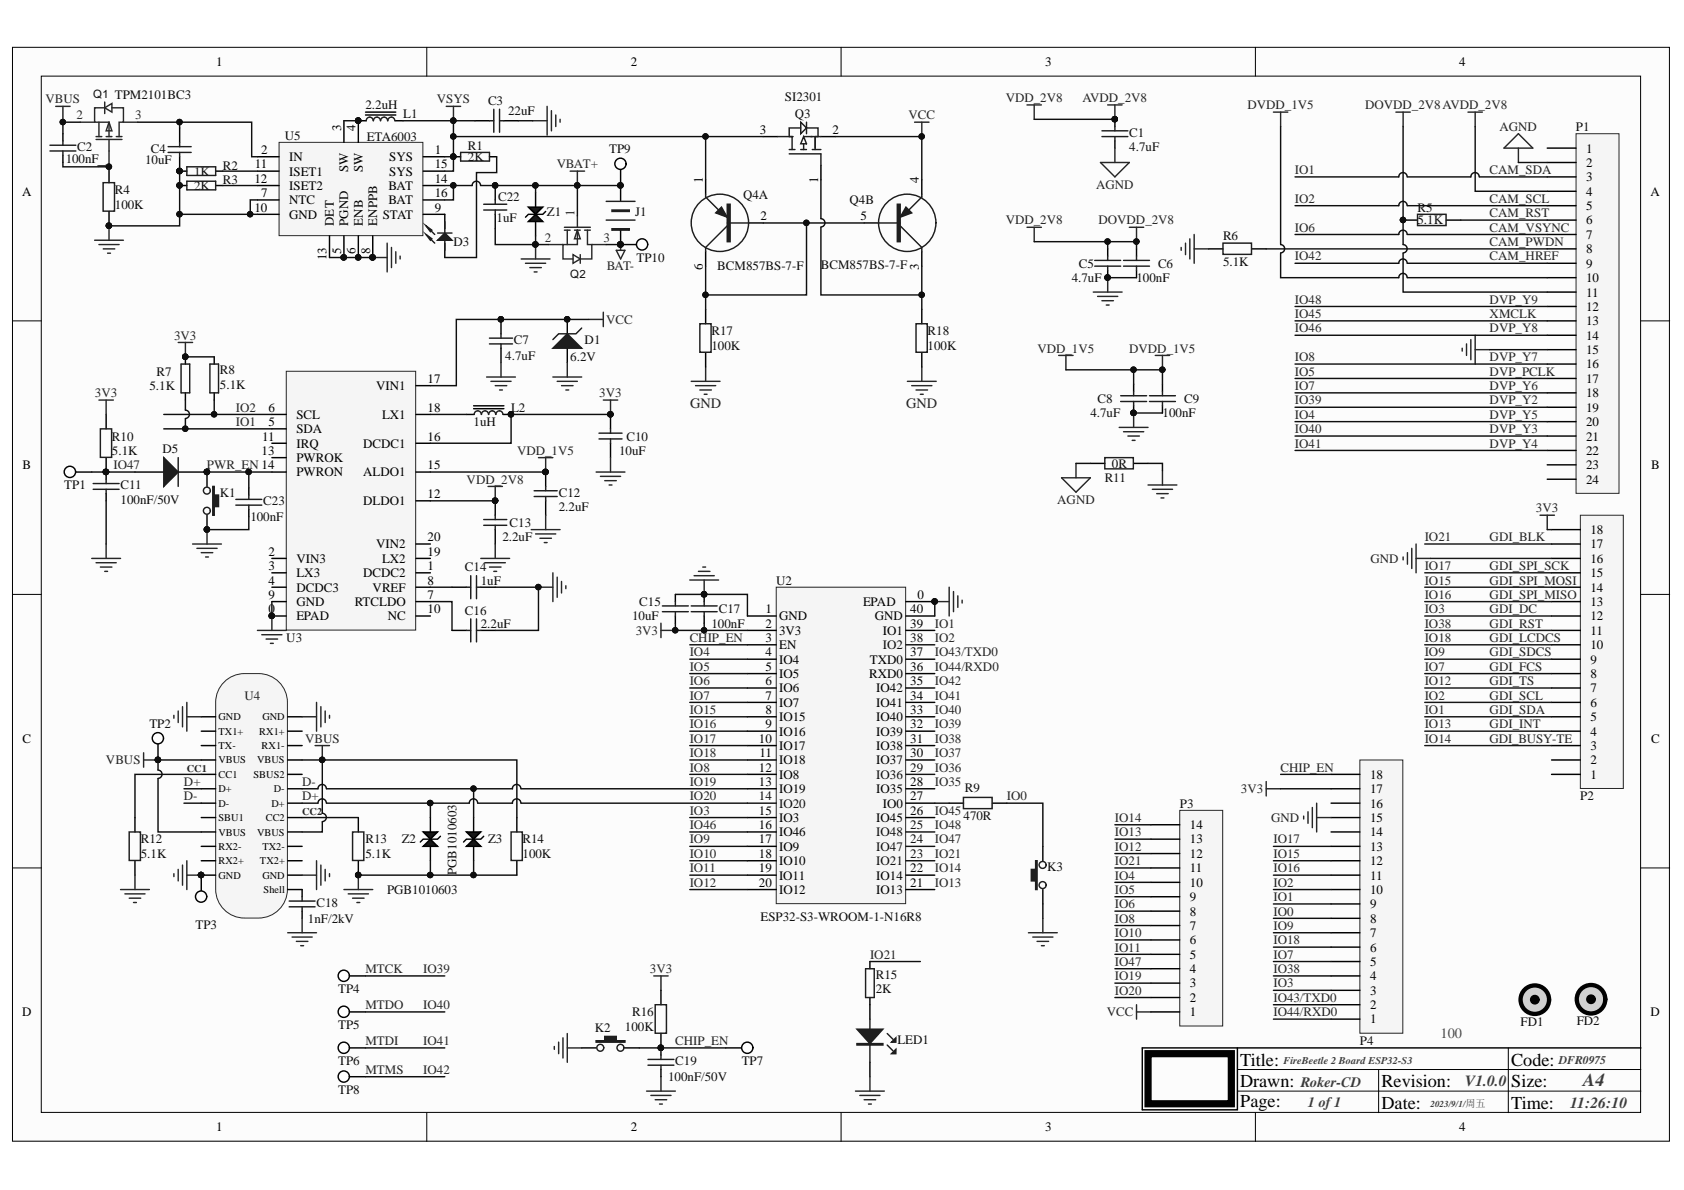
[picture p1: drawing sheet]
<svg xmlns="http://www.w3.org/2000/svg" width="297mm" height="210mm" viewBox="0 0 297 210" stroke-linecap="round" stroke-linejoin="round" font-family="sans-serif">
<defs><g id="words">
<g font-size="3.2">
<text x="218.8" y="188">Title:</text>
<text x="218.8" y="191.8">Drawn:</text>
<text x="243.7" y="191.8">Revision:</text>
<text x="266.6" y="188">Code:</text>
<text x="266.6" y="191.8">Size:</text>
<text x="218.8" y="195.3">Page:</text>
<text x="243.7" y="195.6">Date:</text>
<text x="266.6" y="195.6">Time:</text>
</g>
<text font-size="3.2" fill="#3d3d3d" x="279.3" y="191.5">A4</text>
<g font-size="2.7" fill="#3d3d3d">
<text x="258.4" y="191.6">V1.0.0</text>
<text x="277" y="195.4">11:26:10</text>
</g>
<g font-size="2.5" fill="#262626">
<text x="121.7" y="72">GND</text>
<text x="159.8" y="72">GND</text>
</g>
<text font-size="2.5" fill="#4c4c4c" x="254.1" y="183">100</text>
<g font-size="2.5" fill="#3d3d3d">
<text x="229.4" y="191.7">Roker-CD</text>
<text x="230.7" y="195.2">1 of 1</text>
</g>
<g font-size="2.3">
<text x="38.2" y="11.7">1</text>
<text x="111.2" y="11.7">2</text>
<text x="184.3" y="11.7">3</text>
<text x="257.4" y="11.7">4</text>
<text x="60.1" y="23.1" transform="rotate(-90 60.1 23.1)">3</text>
<text x="62.7" y="23.1" transform="rotate(-90 62.7 23.1)">4</text>
<text x="134" y="23.6">3</text>
<text x="146.8" y="23.6">2</text>
<text x="45" y="29.7">11</text>
<text x="46.1" y="27.2">2</text>
<text x="51" y="28.4">IN</text>
<text x="68.7" y="28.4">SYS</text>
<text x="76.7" y="27.2">1</text>
<text x="76.7" y="29.7">15</text>
<text x="279.8" y="26.9">1</text>
<text x="279.8" y="29.4">2</text>
<text x="3.9" y="34.5">A</text>
<text x="44.9" y="32.2">12</text>
<text x="46.1" y="34.8">7</text>
<text x="51" y="31">ISET1</text>
<text x="51" y="33.5">ISET2</text>
<text x="61.4" y="30.3" transform="rotate(-90 61.4 30.3)">SW</text>
<text x="64" y="30.3" transform="rotate(-90 64 30.3)">SW</text>
<text x="68.5" y="33.5">BAT</text>
<text x="68.7" y="31">SYS</text>
<text x="76.7" y="32.2">14</text>
<text x="76.7" y="34.8">16</text>
<text x="124" y="32.2" transform="rotate(-90 124 32.2)">1</text>
<text x="144.3" y="32.4" transform="rotate(-90 144.3 32.4)">1</text>
<text x="162.1" y="32.2" transform="rotate(-90 162.1 32.2)">4</text>
<text x="279.8" y="32">3</text>
<text x="279.8" y="34.5">4</text>
<text x="291.1" y="34.5">A</text>
<text x="44.9" y="37.3">10</text>
<text x="51" y="36">NTC</text>
<text x="51" y="38.6">GND</text>
<text x="58.9" y="39.8" transform="rotate(-90 58.9 39.8)">DET</text>
<text x="61.4" y="39.8" transform="rotate(-90 61.4 39.8)">PGND</text>
<text x="64" y="39.8" transform="rotate(-90 64 39.8)">ENB</text>
<text x="66.5" y="39.8" transform="rotate(-90 66.5 39.8)">ENPPB</text>
<text x="67.6" y="38.6">STAT</text>
<text x="68.5" y="36">BAT</text>
<text x="76.7" y="37.3">9</text>
<text x="134.1" y="38.8">2</text>
<text x="151.8" y="38.8">5</text>
<text x="279.8" y="37.1">5</text>
<text x="279.8" y="39.6">6</text>
<text x="57.6" y="45.9" transform="rotate(-90 57.6 45.9)">13</text>
<text x="60.1" y="44.8" transform="rotate(-90 60.1 44.8)">5</text>
<text x="62.7" y="44.8" transform="rotate(-90 62.7 44.8)">6</text>
<text x="65.3" y="44.8" transform="rotate(-90 65.3 44.8)">8</text>
<text x="124" y="47.6" transform="rotate(-90 124 47.6)">6</text>
<text x="162.1" y="47.6" transform="rotate(-90 162.1 47.6)">3</text>
<text x="279.8" y="42.1">7</text>
<text x="279.8" y="44.7">8</text>
<text x="279.8" y="47.2">9</text>
<text x="279.8" y="49.7">10</text>
<text x="279.8" y="52.3">11</text>
<text x="279.8" y="54.8">12</text>
<text x="279.8" y="57.4">13</text>
<text x="279.8" y="59.9">14</text>
<text x="279.8" y="62.5">15</text>
<text x="279.8" y="65">16</text>
<text x="66.4" y="68.8">VIN1</text>
<text x="75.4" y="67.5">17</text>
<text x="279.8" y="67.5">17</text>
<text x="279.8" y="70.1">18</text>
<text x="46.2" y="77.7">11</text>
<text x="47.3" y="75.1">5</text>
<text x="47.3" y="72.6">6</text>
<text x="52.3" y="76.4">SDA</text>
<text x="52.3" y="73.9">SCL</text>
<text x="67.4" y="73.9">LX1</text>
<text x="75.4" y="77.7">16</text>
<text x="75.4" y="72.6">18</text>
<text x="279.8" y="72.6">19</text>
<text x="279.8" y="75.1">20</text>
<text x="279.8" y="77.7">21</text>
<text x="4" y="82.8">B</text>
<text x="46.1" y="80.2">13</text>
<text x="52.3" y="79">IRQ</text>
<text x="52.3" y="81.5">PWROK</text>
<text x="64.1" y="79">DCDC1</text>
<text x="75.4" y="82.8">15</text>
<text x="279.8" y="80.2">22</text>
<text x="279.8" y="82.8">23</text>
<text x="291.2" y="82.8">B</text>
<text x="52.3" y="84">PWRON</text>
<text x="64.1" y="89.1">DLDO1</text>
<text x="64.1" y="84">ALDO1</text>
<text x="75.4" y="87.8">12</text>
<text x="279.8" y="85.3">24</text>
<text x="75.4" y="95.5">20</text>
<text x="280.5" y="94.2">18</text>
<text x="47.3" y="98">2</text>
<text x="47.3" y="100.5">3</text>
<text x="52.3" y="99.3">VIN3</text>
<text x="52.3" y="101.8">LX3</text>
<text x="64.1" y="101.8">DCDC2</text>
<text x="66.4" y="96.7">VIN2</text>
<text x="67.4" y="99.3">LX2</text>
<text x="75.4" y="100.5">1</text>
<text x="75.4" y="98">19</text>
<text x="280.5" y="101.8">15</text>
<text x="280.5" y="99.3">16</text>
<text x="280.5" y="96.7">17</text>
<text x="47.3" y="103.1">4</text>
<text x="47.3" y="105.6">9</text>
<text x="52.3" y="104.4">DCDC3</text>
<text x="52.3" y="106.9">GND</text>
<text x="62.6" y="106.9">RTCLDO</text>
<text x="65.7" y="104.4">VREF</text>
<text x="75.4" y="105.6">7</text>
<text x="75.4" y="103.1">8</text>
<text x="152.2" y="106.9">EPAD</text>
<text x="161.8" y="105.6">0</text>
<text x="280.5" y="106.9">13</text>
<text x="280.5" y="104.4">14</text>
<text x="47.3" y="108.2">0</text>
<text x="52.3" y="109.4">EPAD</text>
<text x="68.4" y="109.4">NC</text>
<text x="75.4" y="108.2">10</text>
<text x="135" y="108.2">1</text>
<text x="135" y="110.7">2</text>
<text x="135" y="113.2">3</text>
<text x="137.4" y="109.4">GND</text>
<text x="137.4" y="112">3V3</text>
<text x="154.3" y="109.4">GND</text>
<text x="155.7" y="112">IO1</text>
<text x="160.6" y="110.7">39</text>
<text x="160.6" y="108.2">40</text>
<text x="280.5" y="112">11</text>
<text x="280.5" y="109.4">12</text>
<text x="135" y="115.8">4</text>
<text x="135" y="118.3">5</text>
<text x="137.4" y="117">IO4</text>
<text x="137.4" y="119.6">IO5</text>
<text x="137.4" y="114.5">EN</text>
<text x="153.3" y="119.6">RXD0</text>
<text x="153.4" y="117">TXD0</text>
<text x="160.6" y="118.3">36</text>
<text x="160.6" y="115.8">37</text>
<text x="280.5" y="119.6">8</text>
<text x="280.5" y="117">9</text>
<text x="280.5" y="114.5">10</text>
<text x="135" y="120.8">6</text>
<text x="135" y="123.4">7</text>
<text x="135" y="125.9">8</text>
<text x="137.4" y="122.1">IO6</text>
<text x="137.4" y="124.7">IO7</text>
<text x="154.6" y="124.7">IO41</text>
<text x="154.6" y="122.1">IO42</text>
<text x="160.6" y="125.9">33</text>
<text x="160.6" y="123.4">34</text>
<text x="160.6" y="120.8">35</text>
<text x="280.5" y="124.7">6</text>
<text x="280.5" y="122.1">7</text>
<text x="4" y="131">C</text>
<text x="133.9" y="131">10</text>
<text x="135" y="128.5">9</text>
<text x="137.4" y="127.2">IO15</text>
<text x="137.4" y="129.8">IO16</text>
<text x="154.6" y="129.8">IO39</text>
<text x="154.6" y="127.2">IO40</text>
<text x="160.6" y="131">31</text>
<text x="160.6" y="128.5">32</text>
<text x="280.5" y="129.8">4</text>
<text x="280.5" y="127.2">5</text>
<text x="291.2" y="131">C</text>
<text x="133.9" y="136.1">12</text>
<text x="134" y="133.6">11</text>
<text x="137.4" y="132.3">IO17</text>
<text x="137.4" y="134.8">IO18</text>
<text x="137.4" y="137.4">IO8</text>
<text x="154.6" y="134.8">IO37</text>
<text x="154.6" y="132.3">IO38</text>
<text x="160.6" y="133.6">30</text>
<text x="241.7" y="137.4">18</text>
<text x="280.5" y="137.4">1</text>
<text x="280.5" y="134.8">2</text>
<text x="280.5" y="132.3">3</text>
<text x="133.9" y="138.6">13</text>
<text x="133.9" y="143.7">15</text>
<text x="137.4" y="139.9">IO19</text>
<text x="154.6" y="139.9">IO35</text>
<text x="155.7" y="142.4">IO0</text>
<text x="160.6" y="143.7">26</text>
<text x="160.6" y="141.2">27</text>
<text x="160.6" y="138.6">28</text>
<text x="241.7" y="142.4">16</text>
<text x="241.7" y="139.9">17</text>
<text x="133.9" y="146.2">16</text>
<text x="133.9" y="148.8">17</text>
<text x="137.4" y="145">IO3</text>
<text x="137.4" y="147.5">IO46</text>
<text x="154.6" y="145">IO45</text>
<text x="209.9" y="148.8">13</text>
<text x="209.9" y="146.2">14</text>
<text x="241.7" y="147.5">14</text>
<text x="241.7" y="145">15</text>
<text x="133.9" y="151.3">18</text>
<text x="133.9" y="153.9">19</text>
<text x="137.4" y="150">IO9</text>
<text x="137.4" y="152.6">IO10</text>
<text x="137.4" y="155.2">IO11</text>
<text x="154.6" y="155.2">IO14</text>
<text x="160.6" y="153.9">22</text>
<text x="209.9" y="153.9">11</text>
<text x="209.9" y="151.3">12</text>
<text x="241.7" y="155.2">11</text>
<text x="241.7" y="152.6">12</text>
<text x="241.7" y="150">13</text>
<text x="133.9" y="156.4">20</text>
<text x="137.4" y="157.7">IO12</text>
<text x="154.6" y="157.7">IO13</text>
<text x="160.6" y="156.4">21</text>
<text x="209.9" y="161.5">8</text>
<text x="209.9" y="159">9</text>
<text x="209.9" y="156.4">10</text>
<text x="241.7" y="160.2">9</text>
<text x="241.7" y="157.7">10</text>
<text x="209.9" y="166.6">6</text>
<text x="209.9" y="164">7</text>
<text x="241.7" y="167.8">6</text>
<text x="241.7" y="165.3">7</text>
<text x="241.7" y="162.8">8</text>
<text x="209.9" y="171.6">4</text>
<text x="209.9" y="169.1">5</text>
<text x="241.7" y="172.9">4</text>
<text x="241.7" y="170.4">5</text>
<text x="3.9" y="179.2">D</text>
<text x="209.9" y="179.2">1</text>
<text x="209.9" y="176.7">2</text>
<text x="209.9" y="174.2">3</text>
<text x="241.7" y="178">2</text>
<text x="241.7" y="175.4">3</text>
<text x="291.1" y="179.2">D</text>
<text x="241.7" y="180.5">1</text>
<text x="38.2" y="199.6">1</text>
<text x="111.2" y="199.6">2</text>
<text x="184.3" y="199.6">3</text>
<text x="257.4" y="199.6">4</text>
</g>
<g font-size="2.3" fill="#0e0e0e">
<text x="138.4" y="17.7">SI2301</text>
<text x="64.5" y="19.3">2.2uH</text>
<text x="71.1" y="20.8">L1</text>
<text x="86.1" y="18.5">C3</text>
<text x="89.6" y="20.3">22uF</text>
<text x="140.2" y="20.8">Q3</text>
<text x="278" y="23.1">P1</text>
<text x="11.6" y="28.7">100nF</text>
<text x="13.6" y="26.7">C2</text>
<text x="25.6" y="28.9">10uF</text>
<text x="26.6" y="26.9">C4</text>
<text x="39.3" y="30">R2</text>
<text x="50.3" y="24.6">U5</text>
<text x="64.7" y="24.9">ETA6003</text>
<text x="82.5" y="28.4">2K</text>
<text x="82.5" y="26.4">R1</text>
<text x="107.4" y="26.9">TP9</text>
<text x="199.2" y="26.7">4.7uF</text>
<text x="199.2" y="24.1">C1</text>
<text x="20.3" y="34.3">R4</text>
<text x="34.2" y="31">1K</text>
<text x="34.2" y="33.5">2K</text>
<text x="39.3" y="32.5">R3</text>
<text x="87.9" y="35.5">C22</text>
<text x="131.1" y="35">Q4A</text>
<text x="20.3" y="36.8">100K</text>
<text x="87.6" y="39.1">1uF</text>
<text x="96.5" y="38.1">Z1</text>
<text x="112" y="38.1">J1</text>
<text x="149.9" y="36">Q4B</text>
<text x="250" y="39.6">5.1K</text>
<text x="250" y="37.3">R5</text>
<text x="80" y="43.4">D3</text>
<text x="112.3" y="46.2">TP10</text>
<text x="126.5" y="47.7">BCM857BS-7-F</text>
<text x="144.8" y="47.5">BCM857BS-7-F</text>
<text x="190.3" y="47.2">C5</text>
<text x="204.3" y="47.2">C6</text>
<text x="215.7" y="46.9">5.1K</text>
<text x="215.7" y="42.4">R6</text>
<text x="189" y="49.7">4.7uF</text>
<text x="200.5" y="49.7">100nF</text>
<text x="125.5" y="59.2">R17</text>
<text x="163.6" y="59.2">R18</text>
<text x="89.1" y="63.5">4.7uF</text>
<text x="90.6" y="60.7">C7</text>
<text x="100.6" y="63.7">6.2V</text>
<text x="103.1" y="60.7">D1</text>
<text x="125.5" y="61.7">100K</text>
<text x="163.6" y="61.7">100K</text>
<text x="26.4" y="68.8">5.1K</text>
<text x="27.6" y="66.3">R7</text>
<text x="38.8" y="68.5">5.1K</text>
<text x="38.8" y="66">R8</text>
<text x="193.6" y="71.1">C8</text>
<text x="208.9" y="71.1">C9</text>
<text x="19.8" y="77.7">R10</text>
<text x="83.5" y="75.1">1uH</text>
<text x="90.1" y="72.6">L2</text>
<text x="110.5" y="77.7">C10</text>
<text x="192.3" y="73.6">4.7uF</text>
<text x="205.1" y="73.6">100nF</text>
<text x="19.8" y="80.2">5.1K</text>
<text x="28.6" y="80">D5</text>
<text x="109.2" y="80.2">10uF</text>
<text x="196.1" y="82.5">0R</text>
<text x="11.3" y="86.3">TP1</text>
<text x="21.3" y="88.9">100nF/50V</text>
<text x="21.3" y="86.3">C11</text>
<text x="38.8" y="87.6">K1</text>
<text x="46.4" y="89.1">C23</text>
<text x="98.6" y="87.6">C12</text>
<text x="194.9" y="85.1">R11</text>
<text x="44.2" y="91.9">100nF</text>
<text x="88.6" y="95.5">2.2uF</text>
<text x="89.9" y="92.9">C13</text>
<text x="98.6" y="90.1">2.2uF</text>
<text x="82" y="100.8">C14</text>
<text x="84.8" y="103.1">1uF</text>
<text x="112.8" y="106.9">C15</text>
<text x="136.9" y="103.1">U2</text>
<text x="50.5" y="113.2">U3</text>
<text x="82" y="108.4">C16</text>
<text x="84.8" y="110.7">2.2uF</text>
<text x="111.5" y="109.4">10uF</text>
<text x="125.5" y="110.7">100nF</text>
<text x="126.8" y="108.2">C17</text>
<text x="26.4" y="128.5">TP2</text>
<text x="170.2" y="139.7">R9</text>
<text x="208.1" y="142.4">P3</text>
<text x="278.7" y="141.2">P2</text>
<text x="24.8" y="148.8">R12</text>
<text x="64.5" y="148.8">R13</text>
<text x="70.9" y="148.8">Z2</text>
<text x="86.1" y="148.8">Z3</text>
<text x="92.2" y="148.8">R14</text>
<text x="170" y="144.7">470R</text>
<text x="24.8" y="151.3">5.1K</text>
<text x="64.5" y="151.3">5.1K</text>
<text x="80.5" y="154.4" transform="rotate(-90 80.5 154.4)">PGB1010603</text>
<text x="92.2" y="151.3">100K</text>
<text x="184.7" y="153.6">K3</text>
<text x="55.8" y="160">C18</text>
<text x="68.3" y="157.7">PGB1010603</text>
<text x="34.5" y="163.8">TP3</text>
<text x="54.3" y="162.8">1nF/2kV</text>
<text x="134.1" y="162.5">ESP32-S3-WROOM-1-N16R8</text>
<text x="154.5" y="172.7">R15</text>
<text x="59.6" y="175.2">TP4</text>
<text x="111.5" y="179.2">R16</text>
<text x="154.5" y="175.2">2K</text>
<text x="59.6" y="181.6">TP5</text>
<text x="104.9" y="182.1">K2</text>
<text x="110.2" y="181.8">100K</text>
<text x="158.3" y="184.1">LED1</text>
<text x="239.9" y="184.4">P4</text>
<text x="268.2" y="180.9">FD1</text>
<text x="278.1" y="180.9">FD2</text>
<text x="59.6" y="187.9">TP6</text>
<text x="117.8" y="190.7">100nF/50V</text>
<text x="119.1" y="187.9">C19</text>
<text x="130.8" y="187.9">TP7</text>
<text x="59.6" y="193">TP8</text>
</g>
<g font-size="2.3" fill="#262626">
<text x="177.4" y="18">VDD_2V8</text>
<text x="190.9" y="18">AVDD_2V8</text>
<text x="8" y="18.3">VBUS</text>
<text x="77.1" y="18.3">VSYS</text>
<text x="160.2" y="21">VCC</text>
<text x="220" y="19.3">DVDD_1V5</text>
<text x="240.8" y="19.3">DOVDD_2V8AVDD_2V8</text>
<text x="264.5" y="23.1">AGND</text>
<text x="98.2" y="29.7">VBAT+</text>
<text x="193.3" y="33.3">AGND</text>
<text x="228.4" y="30.7">IO1</text>
<text x="228.4" y="35.8">IO2</text>
<text x="262.8" y="30.7">CAM_SDA</text>
<text x="262.8" y="35.8">CAM_SCL</text>
<text x="177.4" y="39.6">VDD_2V8</text>
<text x="193.8" y="39.6">DOVDD_2V8</text>
<text x="228.4" y="40.9">IO6</text>
<text x="262.8" y="38.3">CAM_RST</text>
<text x="262.8" y="40.9">CAM_VSYNC</text>
<text x="107" y="47.7">BAT-</text>
<text x="228.4" y="45.9">IO42</text>
<text x="262.8" y="43.4">CAM_PWDN</text>
<text x="262.8" y="45.9">CAM_HREF</text>
<text x="228.4" y="53.6">IO48</text>
<text x="262.8" y="53.6">DVP_Y9</text>
<text x="30.7" y="59.9">3V3</text>
<text x="106.9" y="57.1">VCC</text>
<text x="228.4" y="56.1">IO45</text>
<text x="228.4" y="58.6">IO46</text>
<text x="262.8" y="56.1">XMCLK</text>
<text x="262.8" y="58.6">DVP_Y8</text>
<text x="183" y="62.2">VDD_1V5</text>
<text x="199.2" y="62.2">DVDD_1V5</text>
<text x="228.4" y="63.7">IO8</text>
<text x="262.8" y="63.7">DVP_Y7</text>
<text x="16.8" y="70.1">3V3</text>
<text x="105.7" y="70.1">3V3</text>
<text x="228.4" y="66.3">IO5</text>
<text x="228.4" y="68.8">IO7</text>
<text x="228.4" y="71.3">IO39</text>
<text x="262.8" y="66.3">DVP_PCLK</text>
<text x="262.8" y="68.8">DVP_Y6</text>
<text x="262.8" y="71.3">DVP_Y2</text>
<text x="41.6" y="72.6">IO2</text>
<text x="41.6" y="75.1">IO1</text>
<text x="228.4" y="73.9">IO4</text>
<text x="228.4" y="76.4">IO40</text>
<text x="262.8" y="73.9">DVP_Y5</text>
<text x="262.8" y="76.4">DVP_Y3</text>
<text x="20" y="82.8">IO47</text>
<text x="36.5" y="82.8">PWR_EN 14</text>
<text x="91.2" y="80.2">VDD_1V5</text>
<text x="228.4" y="79">IO41</text>
<text x="262.8" y="79">DVP_Y4</text>
<text x="82.3" y="85.3">VDD_2V8</text>
<text x="186.5" y="88.9">AGND</text>
<text x="251.3" y="95.5">IO21</text>
<text x="262.8" y="95.5">GDI_BLK</text>
<text x="270.9" y="90.4">3V3</text>
<text x="241.7" y="99.3">GND</text>
<text x="251.3" y="100.5">IO17</text>
<text x="262.8" y="100.5">GDI_SPI_SCK</text>
<text x="251.3" y="103.1">IO15</text>
<text x="251.3" y="105.6">IO16</text>
<text x="262.8" y="103.1">GDI_SPI_MOSI</text>
<text x="262.8" y="105.6">GDI_SPI_MISO</text>
<text x="112.1" y="112">3V3</text>
<text x="121.7" y="113.2">CHIP_EN</text>
<text x="164.9" y="113.2">IO2</text>
<text x="164.9" y="110.7">IO1</text>
<text x="251.3" y="113.2">IO18</text>
<text x="251.3" y="108.2">IO3</text>
<text x="251.3" y="110.7">IO38</text>
<text x="262.8" y="108.2">GDI_DC</text>
<text x="262.8" y="110.7">GDI_RST</text>
<text x="262.8" y="113.2">GDI_LCDCS</text>
<text x="121.7" y="115.8">IO4</text>
<text x="121.7" y="118.3">IO5</text>
<text x="164.9" y="115.8">IO43/TXD0</text>
<text x="164.9" y="118.3">IO44/RXD0</text>
<text x="251.3" y="118.3">IO7</text>
<text x="251.3" y="115.8">IO9</text>
<text x="262.8" y="118.3">GDI_FCS</text>
<text x="262.8" y="115.8">GDI_SDCS</text>
<text x="43.1" y="123.4">U4</text>
<text x="121.7" y="120.8">IO6</text>
<text x="121.7" y="123.4">IO7</text>
<text x="121.7" y="125.9">IO15</text>
<text x="164.9" y="125.9">IO40</text>
<text x="164.9" y="123.4">IO41</text>
<text x="164.9" y="120.8">IO42</text>
<text x="251.3" y="120.8">IO12</text>
<text x="251.3" y="123.4">IO2</text>
<text x="251.3" y="125.9">IO1</text>
<text x="262.8" y="120.8">GDI_TS</text>
<text x="262.8" y="123.4">GDI_SCL</text>
<text x="262.8" y="125.9">GDI_SDA</text>
<text x="53.8" y="131">VBUS</text>
<text x="121.7" y="128.5">IO16</text>
<text x="121.7" y="131">IO17</text>
<text x="164.9" y="131">IO38</text>
<text x="164.9" y="128.5">IO39</text>
<text x="251.3" y="128.5">IO13</text>
<text x="251.3" y="131">IO14</text>
<text x="262.8" y="128.5">GDI_INT</text>
<text x="262.8" y="131">GDI_BUSY-TE</text>
<text x="18.7" y="134.8">VBUS</text>
<text x="121.7" y="133.6">IO18</text>
<text x="121.7" y="136.1">IO8</text>
<text x="164.9" y="136.1">IO36</text>
<text x="164.9" y="133.6">IO37</text>
<text x="225.9" y="136.1">CHIP_EN</text>
<text x="32.4" y="141.2">D-</text>
<text x="32.4" y="138.6">D+</text>
<text x="53.3" y="141.2">D+</text>
<text x="53.3" y="138.6">D-</text>
<text x="121.7" y="138.6">IO19</text>
<text x="121.7" y="141.2">IO20</text>
<text x="121.7" y="143.7">IO3</text>
<text x="164.9" y="143.7">IO45</text>
<text x="164.9" y="138.6">IO35</text>
<text x="177.6" y="141.2">IO0</text>
<text x="218.9" y="139.9">3V3</text>
<text x="121.7" y="146.2">IO46</text>
<text x="121.7" y="148.8">IO9</text>
<text x="164.9" y="148.8">IO47</text>
<text x="164.9" y="146.2">IO48</text>
<text x="196.6" y="147.5">IO13</text>
<text x="196.6" y="145">IO14</text>
<text x="224.2" y="145">GND</text>
<text x="224.6" y="148.8">IO17</text>
<text x="121.7" y="151.3">IO10</text>
<text x="121.7" y="153.9">IO11</text>
<text x="164.9" y="153.9">IO14</text>
<text x="164.9" y="151.3">IO21</text>
<text x="196.6" y="155.2">IO4</text>
<text x="196.6" y="152.6">IO21</text>
<text x="196.6" y="150">IO12</text>
<text x="224.6" y="151.3">IO15</text>
<text x="224.6" y="153.9">IO16</text>
<text x="121.7" y="156.4">IO12</text>
<text x="164.9" y="156.4">IO13</text>
<text x="196.6" y="160.2">IO6</text>
<text x="196.6" y="157.7">IO5</text>
<text x="224.6" y="156.4">IO2</text>
<text x="224.6" y="159">IO1</text>
<text x="224.6" y="161.5">IO0</text>
<text x="196.6" y="167.8">IO11</text>
<text x="196.6" y="165.3">IO10</text>
<text x="196.6" y="162.8">IO8</text>
<text x="224.6" y="164">IO9</text>
<text x="224.6" y="166.6">IO18</text>
<text x="64.5" y="171.6">MTCK</text>
<text x="74.7" y="171.6">IO39</text>
<text x="114.6" y="171.6">3V3</text>
<text x="153.5" y="169.1">IO21</text>
<text x="196.6" y="170.4">IO47</text>
<text x="196.6" y="172.9">IO19</text>
<text x="224.6" y="169.1">IO7</text>
<text x="224.6" y="171.6">IO38</text>
<text x="64.5" y="178">MTDO</text>
<text x="74.7" y="178">IO40</text>
<text x="195.3" y="179.2">VCC</text>
<text x="196.6" y="175.4">IO20</text>
<text x="224.6" y="174.2">IO3</text>
<text x="224.6" y="176.7">IO43/TXD0</text>
<text x="224.6" y="179.2">IO44/RXD0</text>
<text x="64.5" y="184.4">MTDI</text>
<text x="74.7" y="184.4">IO41</text>
<text x="119.1" y="184.4">CHIP_EN</text>
<text x="64.5" y="189.4">MTMS</text>
<text x="74.7" y="189.4">IO42</text>
</g>
<g font-size="2.3" fill="#292929">
<text x="13.5" y="21">2</text>
<text x="23.8" y="21">3</text>
<text x="18.7" y="29.8" transform="rotate(-90 18.7 29.8)">1</text>
<text x="101.3" y="38.1" transform="rotate(-90 101.3 38.1)">1</text>
<text x="96.1" y="42.6">2</text>
<text x="106.4" y="42.6">3</text>
</g>
<g font-size="2.3" fill="#101010">
<text x="160.6" y="113.2">38</text>
<text x="155.7" y="114.5">IO2</text>
<text x="154.6" y="137.4">IO36</text>
<text x="160.6" y="136.1">29</text>
<text x="133.9" y="141.2">14</text>
<text x="137.4" y="142.4">IO20</text>
<text x="154.6" y="147.5">IO48</text>
<text x="160.6" y="148.8">24</text>
<text x="160.6" y="146.2">25</text>
<text x="154.6" y="152.6">IO21</text>
<text x="154.6" y="150">IO47</text>
<text x="160.6" y="151.3">23</text>
</g>
<text font-size="2.1" fill="#3d3d3d" x="274.9" y="187.7">DFR0975</text>
<g font-size="2" fill="#0e0e0e">
<text x="16.5" y="17.3">Q1 TPM2101BC3</text>
<text x="100.6" y="49.1">Q2</text>
</g>
<g font-size="1.8">
<text x="38.5" y="127.1">GND</text>
<text x="38.5" y="129.6">TX1+</text>
<text x="45.7" y="129.6">RX1+</text>
<text x="46.3" y="127.1">GND</text>
<text x="38.5" y="132.1">TX-</text>
<text x="38.5" y="134.7">VBUS</text>
<text x="38.5" y="137.2">CC1</text>
<text x="44.7" y="137.2">SBUS2</text>
<text x="45.3" y="134.7">VBUS</text>
<text x="46.1" y="132.1">RX1-</text>
<text x="38.5" y="139.7">D+</text>
<text x="38.5" y="142.3">D-</text>
<text x="47.9" y="142.3">D+</text>
<text x="48.3" y="139.7">D-</text>
<text x="38.5" y="144.8">SBU1</text>
<text x="38.5" y="147.4">VBUS</text>
<text x="38.5" y="149.9">RX2-</text>
<text x="45.3" y="147.4">VBUS</text>
<text x="46.3" y="149.9">TX2-</text>
<text x="46.9" y="144.8">CC2</text>
<text x="38.5" y="152.5">RX2+</text>
<text x="38.5" y="155">GND</text>
<text x="45.9" y="152.5">TX2+</text>
<text x="46.3" y="155">GND</text>
<text x="46.5" y="157.5">Shell</text>
</g>
<g font-size="1.8" fill="#262626">
<text x="33" y="136.2">CC1</text>
<text x="53.3" y="143.8">CC2</text>
</g>
<text font-size="1.8" fill="#3d3d3d" x="226.4" y="187.7">FireBeetle 2 Board ESP32-S3</text>
<text font-size="1.6" fill="#3d3d3d" x="252.3" y="195.2">2023/9/1/周五</text>
</g></defs>
<g fill="#fcfcfc" stroke="#000" stroke-width=".18">
<path d="M2.2 8.3h292.3v193h-292.3z"/>
<path d="M7.3 13.4h282.1v182.8h-282.1z"/>
</g>
<g fill="none" stroke="#000" stroke-width=".18">
<path d="M75.3 8.3v5.1M148.4 8.3v5.1M221.4 8.3v5.1M2.2 56.6h5.1M289.4 56.6h5.1M2.2 104.8h5.1M289.4 104.8h5.1M2.2 153.1h5.1M289.4 153.1h5.1M75.3 196.3v5M148.4 196.3v5M218.3 192.5h71.1"/>
<path d="M218.3 188.6h71.1M221.4 196.3v5M243.2 188.6v7.7M266 184.8v11.5"/>
</g>
<path d="M218.3 184.8v11h-16.8v-11h87.9" fill="none" stroke="#000" stroke-width=".25"/>
<path d="M202.5 185.9h14.7v8.8h-14.7z" fill="none" stroke="#000" stroke-width="1.3"/>
<circle cx="280.6" cy="176.3" r="2.52" fill="#d0d0d0" stroke="#000" stroke-width=".76"/>
<circle cx="280.6" cy="176.3" r=".74" fill="#000" stroke="#000" stroke-width=".25"/>
<circle cx="270.7" cy="176.3" r="2.52" fill="#d0d0d0" stroke="#000" stroke-width=".76"/>
<circle cx="270.7" cy="176.3" r=".74" fill="#000" stroke="#000" stroke-width=".25"/>
<path d="M183.9 149.3v2.5M183.9 156.9v2.5" fill="none" stroke="#000" stroke-width=".25"/>
<g fill="none" stroke="#1c1c1c" stroke-width=".25">
<circle cx="183.9" cy="152.6" r=".62"/>
<circle cx="183.9" cy="156.1" r=".62"/>
</g>
<path d="M182.7 151.8h.2v5.1h-.2v-1.5h-.8v-2h.8z" fill-rule="evenodd" fill="#1c1c1c"/>
<path d="M182.7 151.8h.2v5.1h-.2v-1.5h-.8v-2h.8z" fill="none" stroke="#1c1c1c" stroke-width=".25"/>
<path d="M239.9 134.1h7.5v48.2h-7.5z" fill="#f5f5f5" stroke="#262626" stroke-width=".18"/>
<g fill="none" stroke="#000" stroke-width=".25">
<path d="M234.8 139.1h5.1M234.8 136.6h5.1M234.8 159.4h5.1M234.8 156.9h5.1M234.8 154.4h5.1M234.8 151.8h5.1M234.8 149.3h5.1M234.8 146.7h5.1M234.8 144.2h5.1M234.8 141.7h5.1M234.8 179.8h5.1M234.8 177.2h5.1"/>
<path d="M234.8 174.7h5.1M234.8 172.1h5.1M234.8 169.6h5.1M234.8 167.1h5.1M234.8 164.5h5.1M234.8 162h5.1"/>
</g>
<path d="M136.9 103.6h22.8v55.8h-22.8z" fill="#f5f5f5" stroke="#262626" stroke-width=".18"/>
<g fill="none" stroke="#000" stroke-width=".25">
<path d="M119.1 104.8v1.3M119.1 108.7v1.2M124.2 104.8v1.3M124.2 108.7v1.2M131.8 116.3h5.1M131.8 118.8h5.1M131.8 108.7h5.1M131.8 111.2h5.1M131.8 113.7h5.1M159.8 116.3h5.1M159.8 118.8h5.1M159.8 108.7h5.1"/>
<path d="M159.8 111.2h5.1M159.8 106.1h5.1M131.8 121.4h5.1M131.8 123.9h5.1M131.8 126.4h5.1M131.8 129h5.1M131.8 131.5h5.1M131.8 134.1h5.1M131.8 136.6h5.1M131.8 139.1h5.1M159.8 121.4h5.1M159.8 123.9h5.1"/>
<path d="M159.8 126.4h5.1M159.8 129h5.1M159.8 131.5h5.1M159.8 134.1h5.1M159.8 139.1h5.1M131.8 144.2h5.1M131.8 146.7h5.1M131.8 149.3h5.1M131.8 151.8h5.1M131.8 154.4h5.1M131.8 156.9h5.1M159.8 144.2h5.1"/>
<path d="M159.8 154.4h5.1M159.8 156.9h5.1M159.8 141.7h5.1M102.6 184.8h2.5M110.2 184.8h2.6"/>
</g>
<path d="M159.8 113.7h5.1M159.8 136.6h5.1M131.8 141.7h5.1M159.8 151.8h5.1M159.8 149.3h5.1M159.8 146.7h5.1" fill="none" stroke="#101010" stroke-width=".25"/>
<g fill="#0e0e0e" stroke="#0e0e0e" stroke-width=".18">
<circle cx="164.9" cy="106.1" r=".48"/>
<circle cx="124.2" cy="104.8" r=".48"/>
</g>
<path d="M121.7 102.3h5.1M122.4 101.5h3.6M123.2 100.8h2M124 100h.5M124.2 102.3v2.5M115.3 172.1h2.6M116.6 172.1v2.6M114 192.5h5.1M114.8 193.2h3.6M115.6 194h2M116.3 194.7h.5M116.6 189.9v2.6" fill="none" stroke="#262626" stroke-width=".25"/>
<g fill="none" stroke="#1c1c1c" stroke-width=".25">
<path d="M116.8 106.9h4.6M116.8 107.9h4.6M119.1 106.1v.8M119.1 107.9v.8M121.9 106.9h4.6M121.9 107.9h4.6M124.2 106.1v.8M124.2 107.9v.8"/>
<circle cx="105.9" cy="184.8" r=".61"/>
<circle cx="109.4" cy="184.8" r=".61"/>
</g>
<path d="M105.1 183.6h1.6v-.8h2v.8h1.5v.2h-5.1z" fill-rule="evenodd" fill="#1c1c1c"/>
<path d="M115.6 177.2h2v5.1h-2zM105.1 183.6h1.6v-.8h2v.8h1.5v.2h-5.1z" fill="none" stroke="#1c1c1c" stroke-width=".25"/>
<path d="M116.6 174.7v2.5M116.6 182.3v2.5" fill="none" stroke="#000" stroke-width=".25"/>
<circle cx="116.6" cy="184.8" r=".48" fill="#0e0e0e" stroke="#0e0e0e" stroke-width=".18"/>
<path d="M181.4 164.5h5.1M182.2 165.3h3.5M182.9 166h2.1M183.7 166.8h.5M183.9 162v2.5" fill="none" stroke="#262626" stroke-width=".25"/>
<path d="M39.2 120.6a5.1 5.1 0 0 1 3.9-1.8 7.9 7.9 0 0 1 5.1 .7 5.1 5.1 0 0 1 2.5 4.4v33a5.1 5.1 0 0 1-5.1 5 7.9 7.9 0 0 1-5-.7 5.1 5.1 0 0 1-2.6-4.3v-33a5.1 5.1 0 0 1 1.2-3.3z" fill="#f5f5f5" stroke="#262626" stroke-width=".18"/>
<g fill="none" stroke="#000" stroke-width=".25">
<path d="M27.9 130.2v3.9M35.5 126.4h2.5M35.5 129h2.5M35.5 131.5h2.5M35.5 134.1h2.5M35.5 136.6h2.5M35.5 139.1h2.5M50.8 126.4h2.5M50.8 129h2.5M50.8 131.5h2.5M50.8 134.1h2.5M50.8 136.6h2.5"/>
<path d="M50.8 139.1h2.5M23.8 144.2v2.5M23.8 151.8v2.6M35.5 141.7h2.5M35.5 144.2h2.5M35.5 146.7h2.5M35.5 149.3h2.5M35.5 151.8h2.5M35.5 154.4h2.5M50.8 141.7h2.5M50.8 144.2h2.5M50.8 146.7h2.5"/>
<path d="M50.8 149.3h2.5M50.8 151.8h2.5M50.8 154.4h2.5M50.8 156.9h2.5M63.2 144.2v2.5M63.2 151.8v2.6"/>
</g>
<g fill="#0e0e0e" stroke="#0e0e0e" stroke-width=".18">
<circle cx="35.5" cy="154.3" r=".49"/>
<circle cx="27.8" cy="134" r=".48"/>
<circle cx="63.2" cy="154.3" r=".48"/>
</g>
<g fill="none" stroke="#262626" stroke-width=".25">
<path d="M25.3 132.8v2.5M25.3 134.1h2.6M30.7 126.2v.5M31.4 125.4v2M32.2 124.7v3.5M33 126.4h2.5M33 123.9v5.1M53.3 126.4h2.5M55.8 123.9v5.1M56.6 124.7v3.5M57.4 125.4v2M58.1 126.2v.5"/>
<path d="M21.3 156.9h5M22 157.7h3.6M22.8 158.4h2M23.6 159.2h.5M23.8 154.4v2.5M30.7 154.1v.5M31.4 153.4v2M32.2 152.6v3.5M33 151.8v5.1M33 154.4h2.5M53.3 154.4h2.5M55.8 151.8v5.1"/>
<path d="M56.6 152.6v3.5M57.4 153.4v2M58.1 154.1v.5M60.7 156.9h5M61.4 157.7h3.6M62.2 158.4h2M63 159.2h.5M63.2 154.4v2.5"/>
</g>
<path d="M22.8 146.7h2v5.1h-2zM62.2 146.7h2v5.1h-2z" fill="none" stroke="#1c1c1c" stroke-width=".25"/>
<circle cx="27.8" cy="130.2" r=".99" fill="#fefefe" stroke="#000" stroke-width=".25"/>
<g fill="#0e0e0e" stroke="#0e0e0e" stroke-width=".18">
<circle cx="27.8" cy="134" r=".48"/>
<circle cx="35.5" cy="154.3" r=".49"/>
</g>
<path d="M35.5 154.4v3.8" fill="none" stroke="#000" stroke-width=".25"/>
<circle cx="35.5" cy="158.2" r=".99" fill="#fefefe" stroke="#000" stroke-width=".25"/>
<g fill="#0e0e0e" stroke="#0e0e0e" stroke-width=".18">
<circle cx="35.5" cy="154.3" r=".49"/>
<circle cx="164.9" cy="106.1" r=".48"/>
<circle cx="119.1" cy="111.2" r=".48"/>
</g>
<path d="M116.6 109.9v2.6M116.6 111.2h2.5M164.9 106.1h2.5M167.4 103.6v5.1M168.2 104.3v3.6M168.9 105.1v2M169.7 105.9v.5M200.5 177.2v2.6M200.5 178.5h2.5" fill="none" stroke="#262626" stroke-width=".25"/>
<path d="M153.4 177.2v2.6M153.4 187.4v2.5" fill="none" stroke="#000" stroke-width=".25"/>
<path d="M153.4 179.8v7.6M156.5 184.3l1 1M156.5 182.3l1 1" fill="none" stroke="#1c1c1c" stroke-width=".25"/>
<path d="M151.2 181.5h4.5l-2.3 2.6z" fill="#1c1c1c"/>
<path d="M151.2 181.5h4.5l-2.3 2.6zM151.2 184.1h4.5v.2h-4.5zM151.2 184.2h4.5" fill="none" stroke="#1c1c1c" stroke-width=".25"/>
<path d="M157.3 185.9l.7-.8v.8z" fill="#1c1c1c"/>
<path d="M157.3 185.9l.7-.8v.8z" fill="none" stroke="#1c1c1c" stroke-width=".25"/>
<path d="M157.3 183.8l.7-.7v.7z" fill="#1c1c1c"/>
<g fill="none" stroke="#1c1c1c" stroke-width=".25">
<path d="M157.3 183.8l.7-.7v.7z"/>
<circle cx="36.5" cy="90.1" r=".61"/>
<circle cx="36.5" cy="86.5" r=".61"/>
</g>
<path d="M150.9 192.5h5.1M151.7 193.2h3.5M152.4 194h2.1M153.2 194.7h.5M153.4 189.9v2.6" fill="none" stroke="#262626" stroke-width=".25"/>
<path d="M36.5 83.3v2.5M36.5 90.9v2.5" fill="none" stroke="#000" stroke-width=".25"/>
<g fill="#0e0e0e" stroke="#0e0e0e" stroke-width=".18">
<circle cx="36.5" cy="93.4" r=".48"/>
<circle cx="36.5" cy="83.2" r=".48"/>
</g>
<path d="M37.5 85.8h.3v1.5h.7v2.1h-.7v1.5h-.3z" fill-rule="evenodd" fill="#1c1c1c"/>
<path d="M17.7 75.6h2v5.1h-2zM16.4 85.3h4.6M16.4 86.3h4.6M18.7 84.5v.8M18.7 86.3v.8M37.5 85.8h.3v1.5h.7v2.1h-.7v1.5h-.3z" fill="none" stroke="#1c1c1c" stroke-width=".25"/>
<g fill="#0e0e0e" stroke="#0e0e0e" stroke-width=".18">
<circle cx="36.5" cy="93.4" r=".48"/>
<circle cx="36.5" cy="83.2" r=".48"/>
<circle cx="18.7" cy="83.2" r=".49"/>
</g>
<path d="M18.7 73.1v2.5M18.7 80.7v3.8M18.7 87.1v1.2" fill="none" stroke="#000" stroke-width=".25"/>
<g fill="none" stroke="#262626" stroke-width=".25">
<path d="M17.5 70.6h2.5M18.7 70.6v2.5M16.2 98.5h5.1M16.9 99.3h3.6M18.7 96v2.5M34 96h5.1M34.7 96.7h3.6M35.5 97.5h2M36.3 98.2h.5M36.5 93.4v2.6M247.5 98.2v.6M248.3 97.5v2"/>
<path d="M249 96.7v3.6M249.8 98.5h2.5M249.8 96v5M17.7 100h2M18.5 100.8h.5M223.3 137.9v2.5M223.3 139.1h2.6M97.8 184.6v.5M98.5 183.8v2.1M99.3 183.1v3.5M100.1 182.3v5.1M100.1 184.8h2.5"/>
</g>
<path d="M278.8 90.9h7.5v48.2h-7.5z" fill="#f5f5f5" stroke="#262626" stroke-width=".18"/>
<g fill="none" stroke="#000" stroke-width=".25">
<path d="M273.7 98.5h5.1M273.7 96h5.1M273.7 93.4h5.1M273.7 118.8h5.1M273.7 116.3h5.1M273.7 113.7h5.1M273.7 111.2h5.1M273.7 108.7h5.1M273.7 106.1h5.1M273.7 103.6h5.1M273.7 101h5.1M273.7 136.6h5.1"/>
<path d="M273.7 134.1h5.1M273.7 131.5h5.1M273.7 129h5.1M273.7 126.4h5.1M273.7 123.9h5.1M273.7 121.4h5.1"/>
</g>
<path d="M271.6 90.9h2.6M272.9 90.9v2.5" fill="none" stroke="#262626" stroke-width=".25"/>
<path d="M278 23.6h7.6v63.4h-7.6z" fill="#f5f5f5" stroke="#262626" stroke-width=".18"/>
<g fill="none" stroke="#000" stroke-width=".25">
<path d="M196.7 21v1.3M196.7 24.9v1.2M247.5 38.8h2.5M255.1 38.8h2.6M272.9 26.1h5.1M272.9 28.7h5.1M272.9 31.2h5.1M272.9 33.7h5.1M272.9 36.3h5.1M272.9 38.8h5.1M88.4 56.3v2.6M195.4 43.9v1.3"/>
<path d="M195.4 47.7v1.3M200.5 43.9v1.3M200.5 47.7v1.3M213.2 43.9h2.5M220.8 43.9h2.5M272.9 41.4h5.1M272.9 43.9h5.1M272.9 46.4h5.1M272.9 49h5.1M272.9 51.5h5.1M272.9 54.1h5.1M272.9 56.6h5.1"/>
<path d="M272.9 59.1h5.1M88.4 61.4v2.6M200 67.8v1.2M200 71.6v1.3M205 67.8v1.2M205 71.6v1.3M272.9 61.7h5.1M272.9 64.2h5.1M272.9 66.8h5.1M272.9 69.3h5.1M272.9 71.8h5.1M272.9 74.4h5.1"/>
<path d="M272.9 76.9h5.1M272.9 79.5h5.1M272.9 82h5.1M272.9 84.5h5.1M60.7 172.1h3.8"/>
</g>
<g fill="none" stroke="#262626" stroke-width=".25">
<path d="M9.8 18.8h2.6M11.1 18.8v2.5M195.4 18.5h2.5M196.7 18.5v2.5M224.6 19.8h2.6M225.9 19.8v2.5M246.2 19.8h2.6M247.5 19.8v2.5M258.9 19.8h2.6M260.2 19.8v2.5M19.2 39.8v2.6M194.1 28.7h5.1l-2.5 2.5z"/>
<path d="M196.7 26.1v2.6M265.3 26.1l2.5-2.5 2.6 2.5zM267.8 26.1v2.6M16.7 42.4h5.1M17.5 43.1h3.5M18.2 43.9h2M19 44.7h.5M192.8 51.5h5.1M193.6 52.3h3.6M194.4 53h2M195.1 53.8h.5M195.4 49v2.5"/>
<path d="M199.2 40.1h2.5M200.5 40.1v2.5M208.3 43.6v.6M209.1 42.9v2M209.9 42.1v3.6M210.6 41.4v5M210.6 43.9h2.6M259.4 59.9v3.6M260.2 59.1v5.1M85.8 66.5h5.1M86.6 67.3h3.5M87.4 68h2"/>
<path d="M88.1 68.8h.5M88.4 64v2.5M197.4 75.4h5.1M198.2 76.2h3.5M198.9 76.9h2.1M199.7 77.7h.5M200 72.9v2.5M203.8 62.7h2.5M205 62.7v2.5M257.9 61.4v.5M258.7 60.7v2M260.2 61.7h2.5"/>
</g>
<g fill="#0e0e0e" stroke="#0e0e0e" stroke-width=".18">
<circle cx="247.5" cy="38.8" r=".48"/>
<circle cx="200.4" cy="42.6" r=".48"/>
<circle cx="196.6" cy="21" r=".48"/>
<circle cx="195.4" cy="49" r=".48"/>
<circle cx="199.9" cy="72.8" r=".48"/>
<circle cx="205" cy="65.2" r=".48"/>
<circle cx="19.2" cy="39.8" r=".48"/>
<circle cx="88.3" cy="56.3" r=".48"/>
</g>
<g fill="none" stroke="#1c1c1c" stroke-width=".25">
<path d="M194.4 24.1h4.5M194.4 23.1h4.5M196.7 22.3v.8M196.7 24.1v.8M250 37.8h5.1v2h-5.1zM86.3 59.6h4.1M88.4 58.9v.7M193.1 45.9h4.6M193.1 46.9h4.6M195.4 45.2v.7M195.4 46.9v.8M198.2 45.9h4.6"/>
<path d="M198.2 46.9h4.6M200.5 45.2v.7M200.5 46.9v.8M215.7 42.9h5.1v2h-5.1zM86.3 60.7h4.1M88.4 60.7v.7M197.7 69.8h4.5M197.7 70.8h4.5M200 69v.8M200 70.8v.8M202.8 69.8h4.5M202.8 70.8h4.5"/>
<path d="M205 69v.8M205 70.8v.8"/>
</g>
<circle cx="60.6" cy="172.1" r=".99" fill="#fefefe" stroke="#000" stroke-width=".25"/>
<path d="M60.7 178.5h3.8" fill="none" stroke="#000" stroke-width=".25"/>
<circle cx="60.6" cy="178.5" r=".99" fill="#fefefe" stroke="#000" stroke-width=".25"/>
<path d="M60.7 184.8h3.8" fill="none" stroke="#000" stroke-width=".25"/>
<circle cx="60.6" cy="184.8" r=".99" fill="#fefefe" stroke="#000" stroke-width=".25"/>
<path d="M60.7 189.9h3.8" fill="none" stroke="#000" stroke-width=".25"/>
<circle cx="60.6" cy="189.9" r=".99" fill="#fefefe" stroke="#000" stroke-width=".25"/>
<path d="M187.3 84.3h5l-2.5 2.5zM189.8 81.7v2.6M202.5 85.5h5.1M203.3 86.3h3.5M204 87.1h2.1M204.8 87.8h.5M205 83v2.5" fill="none" stroke="#262626" stroke-width=".25"/>
<path d="M192.3 81.7h2.6M200 81.7h2.5M75.9 144.2v2.5M75.9 149.3v2.5" fill="none" stroke="#000" stroke-width=".25"/>
<path d="M194.9 80.7h5v2h-5z" fill="none" stroke="#1c1c1c" stroke-width=".25"/>
<path d="M74.6 149.3l1.3-1.3 1.3 1.3z" fill="#151515"/>
<path d="M74.6 149.3l1.3-1.3 1.3 1.3z" fill="none" stroke="#000" stroke-width=".25"/>
<path d="M74.6 146.7h2.6l-1.3 1.3z" fill="#151515"/>
<path d="M74.6 146.7h2.6l-1.3 1.3zM77.7 147.5l-.5 .5h-2.6l-.5 .5M83.5 144.2v2.5M83.5 149.3v2.5" fill="none" stroke="#000" stroke-width=".25"/>
<path d="M82.3 149.3l1.2-1.3 1.3 1.3z" fill="#151515"/>
<path d="M82.3 149.3l1.2-1.3 1.3 1.3z" fill="none" stroke="#000" stroke-width=".25"/>
<path d="M82.3 146.7h2.5l-1.3 1.3z" fill="#151515"/>
<path d="M12.4 83.3h3.8M82.3 146.7h2.5l-1.3 1.3zM85.3 147.5l-.5 .5h-2.5l-.5 .5M116.6 184.8v1.3M116.6 188.6v1.3" fill="none" stroke="#000" stroke-width=".25"/>
<g fill="#0e0e0e" stroke="#0e0e0e" stroke-width=".18">
<circle cx="116.6" cy="184.8" r=".48"/>
<circle cx="56.8" cy="134" r=".48"/>
</g>
<path d="M114.3 187.9h4.6M114.3 186.9h4.6M116.6 186.1v.8M116.6 187.9v.7" fill="none" stroke="#1c1c1c" stroke-width=".25"/>
<path d="M55.6 131.5h2.5M56.9 131.5v2.6" fill="none" stroke="#262626" stroke-width=".25"/>
<circle cx="12.3" cy="83.2" r="1" fill="#fefefe" stroke="#000" stroke-width=".25"/>
<path d="M128 184.8h3.8" fill="none" stroke="#000" stroke-width=".25"/>
<circle cx="131.8" cy="184.8" r=".99" fill="#fefefe" stroke="#000" stroke-width=".25"/>
<path d="M109.5 33v2.5M109.5 40.6v2.5M91.2 144.2v2.5M91.2 151.8v2.6" fill="none" stroke="#000" stroke-width=".25"/>
<path d="M106.9 38.8h5.1M106.9 35.5h5.1M107.9 37h3.1v.3h-3.1zM107.9 37.2h3.1M107.9 40.3h3.1v.3h-3.1zM107.9 40.5h3.1M90.1 146.7h2v5.1h-2z" fill="none" stroke="#1c1c1c" stroke-width=".25"/>
<circle cx="109.4" cy="43.1" r=".49" fill="#0e0e0e" stroke="#0e0e0e" stroke-width=".18"/>
<path d="M50.5 65.5h22.8v45.6h-22.8z" fill="#f5f5f5" stroke="#262626" stroke-width=".18"/>
<g fill="none" stroke="#000" stroke-width=".25">
<path d="M48 75.6h2.5M48 73.1h2.5M48 78.2h2.5M73.4 73.1h2.5M73.4 78.2h2.5M73.4 68h2.5M82.3 73.1h1.3M83.5 71.6h5.4M83.5 72.1h5.4M88.8 73.1h1.3M107.7 73.1v2.5M107.7 78.2v2.5"/>
<path d="M23.8 83.3h5.1M31.4 83.3h5.1M48 98.5h2.5M48 80.7h2.5M48 83.3h2.5M73.4 98.5h2.5M73.4 88.3h2.5M73.4 83.3h2.5M73.4 96h2.5M87.4 88.3v2.6M87.4 93.4v2.6M96.3 83.3v2.5"/>
<path d="M96.3 88.3v2.6M48 101h2.5M48 103.6h2.5M48 106.1h2.5M48 108.7h2.5M73.4 101h2.5M73.4 103.6h2.5M73.4 106.1h2.5M73.4 108.7h2.5M79.7 103.6h2.6M79.7 111.2h2.6M84.8 103.6h2.6"/>
<path d="M84.8 111.2h2.6"/>
</g>
<g fill="#0e0e0e" stroke="#0e0e0e" stroke-width=".18">
<circle cx="47.9" cy="108.6" r=".48"/>
<circle cx="90.1" cy="73.1" r=".48"/>
<circle cx="107.7" cy="73.1" r=".48"/>
<circle cx="96.2" cy="83.2" r=".49"/>
<circle cx="87.3" cy="88.3" r=".48"/>
<circle cx="95" cy="103.6" r=".48"/>
<circle cx="36.5" cy="83.2" r=".48"/>
</g>
<g fill="none" stroke="#1c1c1c" stroke-width=".25">
<path d="M84.9 73.1a.62 .62 0 0 0-.6-.6 .62 .62 0 0 0-.7 .6M86.2 73.1a.61 .61 0 0 0-.7-.6 .61 .61 0 0 0-.6 .6M87.4 73.1a.61 .61 0 0 0-.6-.6 .61 .61 0 0 0-.6 .6M88.7 73.1a.61 .61 0 0 0-.6-.6 .61 .61 0 0 0-.6 .6M105.7 77.4h4M105.7 76.4h4M107.7 75.6v.8M107.7 77.4v.8M85.3 91.6h4.1M85.3 92.7h4.1M87.4 90.9v.7M87.4 92.7v.7"/>
<path d="M94.2 86.6h4.1M94.2 87.6h4.1M96.3 85.8v.8M96.3 87.6v.7M82.3 103.6h.7M82.3 111.2h.7M83 101.5v4.1M83 109.2v4M84 101.5v4.1M84 109.2v4M84 103.6h.8M84 111.2h.8"/>
</g>
<g fill="none" stroke="#262626" stroke-width=".25">
<path d="M106.4 70.6h2.6M107.7 70.6v2.5M84.8 98.5h5.1M85.6 99.3h3.5M86.1 85.8h2.5M87.4 85.8v2.5M87.4 96v2.5M93.7 93.4h5.1M94.5 94.2h3.5M95 80.7h2.5M95.2 94.9h2.1M96 95.7h.5"/>
<path d="M96.3 80.7v2.6M96.3 90.9v2.5M105.1 83.3h5.1M105.9 84h3.6M106.7 84.8h2M107.4 85.5h.5M107.7 80.7v2.6M86.3 100h2.1M87.1 100.8h.5M95 103.6h2.5M97.5 101v5.1M98.3 101.8v3.6"/>
<path d="M99 102.6v2M99.8 103.3v.5"/>
</g>
<path d="M28.9 80.7l2.5 2.6-2.5 2.5z" fill="#1c1c1c"/>
<path d="M31.9 64.2h1.6v5.1h-1.6zM37 64.2h1.5v5.1h-1.5zM28.9 80.7l2.5 2.6-2.5 2.5zM31.4 80.7v5.1M152.7 170.9h1.5v5.1h-1.5z" fill="none" stroke="#1c1c1c" stroke-width=".25"/>
<g fill="#0e0e0e" stroke="#0e0e0e" stroke-width=".18">
<circle cx="36.5" cy="83.2" r=".48"/>
<circle cx="32.7" cy="62.9" r=".48"/>
<circle cx="47.9" cy="108.6" r=".48"/>
</g>
<path d="M31.4 60.4h2.6M32.7 60.4v2.5M45.4 111.2h5.1M46.2 112h3.5M46.9 112.7h2.1M47.7 113.5h.5M48 108.7v2.5M230 144v.5M230.7 143.2v2M231.5 142.4v3.6M232.2 141.7v5M232.2 144.2h2.6" fill="none" stroke="#262626" stroke-width=".25"/>
<path d="M32.7 62.9v1.3M32.7 69.3v1.3M37.8 62.9v1.3M37.8 69.3v1.3M153.4 169.6v1.3M153.4 176v1.2" fill="none" stroke="#000" stroke-width=".25"/>
<path d="M208.1 142.9h7.6v38.1h-7.6z" fill="#f5f5f5" stroke="#262626" stroke-width=".18"/>
<g fill="none" stroke="#000" stroke-width=".25">
<path d="M94.5 34v2.5M94.5 39.1v2.5M203 158.2h5.1M203 155.6h5.1M203 153.1h5.1M203 150.6h5.1M203 148h5.1M203 145.5h5.1M203 178.5h5.1M203 176h5.1M203 173.4h5.1M203 170.9h5.1"/>
<path d="M203 168.3h5.1M203 165.8h5.1M203 163.3h5.1M203 160.7h5.1"/>
</g>
<path d="M91.9 45.7h5.1M92.7 46.4h3.6M93.5 47.2h2M94.2 48h.5M94.5 43.1v2.6" fill="none" stroke="#262626" stroke-width=".25"/>
<circle cx="94.4" cy="43.1" r=".49" fill="#0e0e0e" stroke="#0e0e0e" stroke-width=".18"/>
<path d="M93.2 39.1l1.3-1.3 1.2 1.3z" fill="#151515"/>
<path d="M93.2 39.1l1.3-1.3 1.2 1.3z" fill="none" stroke="#000" stroke-width=".25"/>
<path d="M93.2 36.5h2.5l-1.2 1.3z" fill="#151515"/>
<path d="M93.2 36.5h2.5l-1.2 1.3zM96.3 37.3l-.6 .5h-2.5l-.5 .5M109.5 28.9v3.8M53.3 156.9v1.3M53.3 160.7v1.3" fill="none" stroke="#000" stroke-width=".25"/>
<path d="M51 158.9h4.6M51 160h4.6M53.3 158.2v.7M53.3 160v.7" fill="none" stroke="#1c1c1c" stroke-width=".25"/>
<path d="M50.8 164.5h5M51.5 165.3h3.6M52.3 166h2M53 166.8h.5M53.3 162v2.5" fill="none" stroke="#262626" stroke-width=".25"/>
<circle cx="109.4" cy="32.7" r=".49" fill="#0e0e0e" stroke="#0e0e0e" stroke-width=".18"/>
<circle cx="109.4" cy="28.9" r=".99" fill="#fefefe" stroke="#000" stroke-width=".25"/>
<g fill="#0e0e0e" stroke="#0e0e0e" stroke-width=".18">
<circle cx="109.4" cy="32.7" r=".49"/>
<circle cx="109.4" cy="43.1" r=".49"/>
<circle cx="101.8" cy="32.7" r=".48"/>
<circle cx="80" cy="27.6" r=".48"/>
<circle cx="31.7" cy="30.2" r=".48"/>
</g>
<path d="M181.2 18.5h2.5M182.4 18.5v2.5M100.6 30.2h2.5M101.8 30.2v2.5M108.7 44.2h1.5l-.7 1.5zM109.5 43.1v1.1M181.2 40.1h2.5M182.4 40.1v2.5M186.7 62.7h2.6M188 62.7v2.5" fill="none" stroke="#262626" stroke-width=".25"/>
<path d="M31.7 22.6v2.5M31.7 27.6v2.6M80 27.6h1.3M83.8 21.3h2.5M86.3 27.6h1.3M88.9 21.3h2.5M167.4 141.7h2.6M175 141.7h2.6" fill="none" stroke="#000" stroke-width=".25"/>
<path d="M87.1 19.3v4M88.1 19.3v4M29.7 26.9h4M29.7 25.9h4M31.7 25.1v.8M31.7 26.9v.7M81.3 26.9h5v1.5h-5zM86.3 21.3h.8M88.1 21.3h.8M169.9 140.7h5.1v1.9h-5.1z" fill="none" stroke="#1c1c1c" stroke-width=".25"/>
<g fill="none" stroke="#292929" stroke-width=".25">
<path d="M101.8 38.1v2M96.8 43.1h2.5M99.6 40.1h4.5M99.6 40.6h1M100.1 40.6v2.5M101.1 44.9l1.3 .8-1.3 .7zM101.3 40.6h1.1M101.8 40.6l.6 1.5h-1.1zM101.8 40.6v2.5h-2.5v2.6h1.8M102.4 44.9v1.5M103.1 40.6h1M103.6 40.6v2.5h.8v2.6h-2"/>
<path d="M104.4 43.1h2.5"/>
</g>
<path d="M49.2 25.1h25.4v16.5h-25.4z" fill="#f5f5f5" stroke="#262626" stroke-width=".18"/>
<g fill="none" stroke="#000" stroke-width=".25">
<path d="M45.4 27.6h3.8M45.4 35.3h3.8M45.4 37.8h3.8M45.4 30.2h3.8M45.4 32.7h3.8M60.7 21.3v3.8M63.2 21.3v3.8M74.6 27.6h3.9M74.6 35.3h3.9M74.6 37.8h3.9v2.5M74.6 30.2h3.9M74.6 32.7h3.9"/>
<path d="M58.1 41.6v3.8M60.7 41.6v3.8M63.2 41.6v3.8M65.7 41.6v3.8M78.5 42.9v2.5"/>
</g>
<g fill="#0e0e0e" stroke="#0e0e0e" stroke-width=".18">
<circle cx="63.2" cy="21.3" r=".48"/>
<circle cx="60.6" cy="45.4" r=".49"/>
<circle cx="63.2" cy="45.4" r=".48"/>
<circle cx="65.7" cy="45.4" r=".49"/>
</g>
<path d="M96.5 18.8v5M97.3 19.5v3.6M94 21.3h2.5M98 20.3v2M98.8 21v.6" fill="none" stroke="#262626" stroke-width=".25"/>
<path d="M78.5 39.1v5.1M75.7 41.9l1 1" fill="none" stroke="#1c1c1c" stroke-width=".25"/>
<path d="M77.2 42.4l1.3-1.3 1.2 1.3z" fill="#1c1c1c"/>
<path d="M77.2 42.4l1.3-1.3 1.2 1.3zM77.2 41.1h2.5" fill="none" stroke="#1c1c1c" stroke-width=".25"/>
<path d="M75.2 41.4l1 .7-.3 .3z" fill="#1c1c1c"/>
<path d="M75.2 41.4l1 .7-.3 .3zM75.7 40.3l1 1.1" fill="none" stroke="#1c1c1c" stroke-width=".25"/>
<path d="M75.2 39.8l1 .8-.3 .3z" fill="#1c1c1c"/>
<g fill="none" stroke="#1c1c1c" stroke-width=".25">
<path d="M8.8 25.6h4.6M8.8 26.6h4.6M11.1 24.9v.7M11.1 26.6v.8M18.2 32.2h2v5h-2zM33 29.4h5v1.5h-5zM33 32h5v1.5h-5zM65.8 21.3a.61 .61 0 0 0-.6-.6 .61 .61 0 0 0-.6 .6M67.1 21.3a.61 .61 0 0 0-.6-.6 .61 .61 0 0 0-.6 .6M68.4 21.3a.61 .61 0 0 0-.6-.6 .61 .61 0 0 0-.7 .6M69.6 21.3a.61 .61 0 0 0-.6-.6 .61 .61 0 0 0-.6 .6M75.2 39.8l1 .8-.3 .3z"/>
<path d="M85.3 37h4.1M85.3 36h4.1M87.4 35.3v.7M87.4 37v.8"/>
</g>
<g fill="none" stroke="#000" stroke-width=".25">
<path d="M64.5 19.8h5.3M11.1 23.6v1.3M11.1 27.4v1.3M19.2 29.7v2.5M19.2 37.3v2.5M31.7 30.2h1.3M31.7 32.7h1.3M38 30.2h1.3M38 32.7h1.3M63.2 21.3h1.4M64.5 20.3h5.3M69.7 21.3h1.4"/>
<path d="M87.4 32.7v2.6M87.4 37.8v2.5M109.5 43.1h3.8"/>
</g>
<g fill="#0e0e0e" stroke="#0e0e0e" stroke-width=".18">
<circle cx="31.7" cy="30.2" r=".48"/>
<circle cx="65.7" cy="45.4" r=".49"/>
<circle cx="80" cy="21.3" r=".48"/>
<circle cx="19.2" cy="39.8" r=".48"/>
<circle cx="63.2" cy="21.3" r=".48"/>
<circle cx="31.7" cy="32.7" r=".48"/>
<circle cx="87.3" cy="32.7" r=".48"/>
<circle cx="109.4" cy="43.1" r=".49"/>
</g>
<path d="M78.7 18.8h2.6M80 18.8v2.5M65.7 45.4h2.6M68.3 42.9v5.1M69.1 43.6v3.6M69.8 44.4v2M70.6 45.2v.5" fill="none" stroke="#262626" stroke-width=".25"/>
<g fill="none" stroke="#292929" stroke-width=".25">
<path d="M18.5 19l1.2-.7v1.5zM18.5 19h-1.8v2.6h2.5v2.5M18.5 18v2M19.7 19h2.1v2.6h-.8v2.5M14.1 21.6h2.6M16.9 24.6h4.6M16.9 24.1h1.1M17.5 21.6v2.5M18.7 24.1h1M19.2 21.6l.5 1.5h-1zM19.2 24.6v4.6M20.5 24.1h1"/>
<path d="M21.8 21.6h2.5"/>
</g>
<circle cx="113.3" cy="43.1" r=".99" fill="#fefefe" stroke="#000" stroke-width=".25"/>
<circle cx="109.4" cy="43.1" r=".49" fill="#0e0e0e" stroke="#0e0e0e" stroke-width=".18"/>
<path d="M124.5 31.7v2.6M132.1 39.3h2.5M134.6 24.1h2.6M144.8 29.2v2.5M144.8 24.1h2.5M124.5 44.4v2.5M124.5 54.6v2.5M162.6 54.6v2.5M124.5 62.2v2.5M162.6 62.2v2.5M43.9 86.1v1.2M43.9 89.9v1.2" fill="none" stroke="#000" stroke-width=".25"/>
<g fill="none" stroke="#1c1c1c" stroke-width=".25">
<path d="M124.5 34.3v.5M128.3 39.8l-3.8 3.8v.8M128.3 39.3h3.8M137.2 24.1h2.5M139.2 27.1h5.6v2.1M139.2 26.4h1M139.7 24.1h.1M139.7 24.1v2.3M141.2 22.6h-2v1.5M141.2 21.6l1.1 1-1.1 1zM141.2 26.4h1.1M141.8 24.1l.5 1.3h-1.1z"/>
<path d="M141.8 24.1h3M141.8 25.4v1M142.3 22.6h2v1.5M142.3 21.6v2M143.3 26.4h1.5M143.8 24.1v2.3M123.4 57.1h2v5h-2zM161.6 57.1h2v5h-2zM41.6 88.1h4.6M41.6 89.1h4.6M43.9 87.3v.8M43.9 89.1v.8"/>
</g>
<path d="M121.9 67.3h5.1M122.7 68h3.5M123.4 68.8h2.1M124.2 69.5h.5M124.5 64.7v2.6M160.1 67.3h5M160.8 68h3.6M161.6 68.8h2M162.3 69.5h.5M162.6 64.7v2.6" fill="none" stroke="#262626" stroke-width=".25"/>
<path d="M128.3 36h.5v6.6h-.5z" fill-rule="evenodd" fill="#1c1c1c"/>
<g fill="none" stroke="#1c1c1c" stroke-width=".25">
<path d="M124.5 34.8l2.3 2.2M128.3 36h.5v6.6h-.5z"/>
<circle cx="127" cy="39.3" r="5.1"/>
</g>
<path d="M126.2 37.6l1.1-1.1 1 1.8z" fill="#1c1c1c"/>
<path d="M126.2 37.6l1.1-1.1 1 1.8zM155 39.3h3.8M158.8 39.8l3.8 3.8v.8M162.6 34.3v.5" fill="none" stroke="#1c1c1c" stroke-width=".25"/>
<path d="M152.4 39.3h2.6M162.6 31.7v2.6M162.6 44.4v2.5" fill="none" stroke="#000" stroke-width=".25"/>
<path d="M158.3 36h.5v6.6h-.5z" fill-rule="evenodd" fill="#1c1c1c"/>
<g fill="none" stroke="#1c1c1c" stroke-width=".25">
<path d="M158.3 36h.5v6.6h-.5zM162.6 34.8l-2.3 2.2"/>
<circle cx="160" cy="39.3" r="5.1"/>
</g>
<path d="M159.8 36.5l1 1.1-2 .7z" fill="#1c1c1c"/>
<path d="M159.8 36.5l1 1.1-2 .7z" fill="none" stroke="#1c1c1c" stroke-width=".25"/>
<path d="M161.3 21.6h2.6M162.6 21.6v2.5M103.9 56.3h2.5M106.4 55.1v2.5" fill="none" stroke="#262626" stroke-width=".25"/>
<g fill="#0e0e0e" stroke="#0e0e0e" stroke-width=".18">
<circle cx="162.6" cy="24.1" r=".48"/>
<circle cx="100" cy="56.3" r=".48"/>
</g>
<path d="M100.1 56.3v2.6M100.1 61.4v2.6" fill="none" stroke="#000" stroke-width=".25"/>
<path d="M97.5 61.4l2.6-2.5 2.5 2.5z" fill="#1c1c1c"/>
<path d="M102.6 57.9l-1 1h-3.1l-1 1M97.5 61.4l2.6-2.5 2.5 2.5z" fill="none" stroke="#1c1c1c" stroke-width=".25"/>
<g fill="#0e0e0e" stroke="#0e0e0e" stroke-width=".18">
<circle cx="100" cy="56.3" r=".48"/>
<circle cx="116.6" cy="184.8" r=".48"/>
<circle cx="164.9" cy="106.1" r=".48"/>
<circle cx="124.2" cy="111.2" r=".48"/>
<circle cx="119.1" cy="111.2" r=".48"/>
<circle cx="124.2" cy="104.8" r=".48"/>
<circle cx="18.7" cy="83.2" r=".49"/>
<circle cx="195.4" cy="42.6" r=".48"/>
<circle cx="200.4" cy="42.6" r=".48"/>
<circle cx="195.4" cy="49" r=".48"/>
<circle cx="199.9" cy="72.8" r=".48"/>
<circle cx="205" cy="65.2" r=".48"/>
<circle cx="199.9" cy="65.2" r=".48"/>
<circle cx="247.5" cy="38.8" r=".48"/>
<circle cx="75.9" cy="141.6" r=".49"/>
<circle cx="83.5" cy="139.1" r=".48"/>
<circle cx="63.2" cy="154.3" r=".48"/>
<circle cx="75.9" cy="154.3" r=".49"/>
<circle cx="83.5" cy="154.3" r=".48"/>
<circle cx="27.8" cy="134" r=".48"/>
<circle cx="56.8" cy="134" r=".48"/>
<circle cx="90.1" cy="73.1" r=".48"/>
<circle cx="107.7" cy="73.1" r=".48"/>
<circle cx="96.2" cy="83.2" r=".49"/>
<circle cx="87.3" cy="88.3" r=".48"/>
<circle cx="95" cy="103.6" r=".48"/>
<circle cx="32.7" cy="62.9" r=".48"/>
<circle cx="47.9" cy="108.6" r=".48"/>
<circle cx="37.8" cy="73.1" r=".48"/>
<circle cx="32.7" cy="75.6" r=".48"/>
<circle cx="196.6" cy="21" r=".48"/>
<circle cx="80" cy="21.3" r=".48"/>
<circle cx="63.2" cy="21.3" r=".48"/>
<circle cx="80" cy="27.6" r=".48"/>
<circle cx="80" cy="32.7" r=".48"/>
<circle cx="60.6" cy="45.4" r=".49"/>
<circle cx="63.2" cy="45.4" r=".48"/>
<circle cx="65.7" cy="45.4" r=".49"/>
<circle cx="80" cy="24.1" r=".48"/>
<circle cx="44.1" cy="37.8" r=".48"/>
<circle cx="31.7" cy="37.8" r=".48"/>
<circle cx="19.2" cy="39.8" r=".48"/>
<circle cx="19.2" cy="29.4" r=".48"/>
<circle cx="11.1" cy="21.5" r=".48"/>
<circle cx="31.7" cy="21.5" r=".48"/>
<circle cx="31.7" cy="32.7" r=".48"/>
<circle cx="31.7" cy="30.2" r=".48"/>
<circle cx="109.4" cy="43.1" r=".49"/>
<circle cx="94.4" cy="43.1" r=".49"/>
<circle cx="101.8" cy="32.7" r=".48"/>
<circle cx="109.4" cy="32.7" r=".49"/>
<circle cx="94.4" cy="32.7" r=".49"/>
<circle cx="87.3" cy="32.7" r=".48"/>
<circle cx="36.5" cy="83.2" r=".48"/>
<circle cx="43.9" cy="83.2" r=".49"/>
<circle cx="36.5" cy="93.4" r=".48"/>
<circle cx="142.2" cy="39.3" r=".48"/>
<circle cx="162.6" cy="52" r=".48"/>
<circle cx="124.4" cy="52" r=".48"/>
<circle cx="124.4" cy="24.1" r=".48"/>
<circle cx="162.6" cy="24.1" r=".48"/>
<circle cx="88.3" cy="56.3" r=".48"/>
</g>
<path d="M97.5 66.5h5.1M98.3 67.3h3.5M99 68h2.1M99.8 68.8h.5M100.1 64v2.5" fill="none" stroke="#262626" stroke-width=".25"/>
<g fill="none" stroke="#0e0e0e" stroke-width=".25">
<path d="M11.1 28.7v.7h8.1v-.2M11.1 21.3v.3M14.1 21.6h-3v2M19.2 29.4v.3M24.3 21.6h7.4v1M31.7 21.6h12.7v6h1M31.7 30.2v7.6M39.3 32.7h6.1M39.3 30.2h6.1M45.4 35.3h-1.3v2.5M45.4 37.8h-13.7v2h-12.5M60.7 21.3h2.5"/>
<path d="M71.1 21.3h8.9M78.5 27.6h1.5M80 32.7v2.6h-1.5M80 24.1h54.6M83.8 21.3h-3.8v8.9h-1.5M84.8 32.7a.74 .74 0 0 0-.8-.7 .74 .74 0 0 0-.7 .7h-4.8M84.8 32.7h9.7M87.6 27.6v2.8h-3.6v15h-5.5M91.4 21.3h2.6M94.5 34v-1.3h7.3v5.4M101.8 32.7h7.7v.3M124.5 24.1v7.6"/>
<path d="M134.6 39.3h17.8M142.3 39.3v12.7h-17.8M144.8 31.7v6.9a.74 .74 0 0 1 .7 .7 .74 .74 0 0 1-.7 .7M147.3 24.1h15.3v7.6M182.4 21h14.3M225.9 22.3v20.8a.74 .74 0 0 1 .7 .8 .74 .74 0 0 1-.7 .7M247.5 22.3v20.8a.74 .74 0 0 1 .7 .8 .74 .74 0 0 1-.7 .7M248.2 36.3a.74 .74 0 0 0-.7-.8 .74 .74 0 0 0-.8 .8h-18.3M248.2 31.2a.74 .74 0 0 0-.7-.8 .74 .74 0 0 0-.8 .8h-18.3M248.3 36.3h24.6M257.7 38.8h15.2M260.2 22.3v11.4h12.7"/>
<path d="M260.9 31.2a.74 .74 0 0 0-.7-.8 .74 .74 0 0 0-.8 .8h-11.1M261 31.2h11.9M267.8 28.7h5.1M58.1 45.4h7.6M87.4 40.3v2.8h7.1M94.5 41.6v1.5h2.3M103.9 56.3h-23.4v11.7h-4.6M106.9 43.1h2.6M124.5 46.9v7.7M144.8 40.1v11.9h17.8M162.6 46.9v7.7M182.4 42.6h13"/>
<path d="M195.4 43.9v-1.3h5.1v1.3M195.4 49h5.1M223.3 43.9h49.6M225.9 44.7v4.3h20.8a.74 .74 0 0 1 .8-.8 .74 .74 0 0 1 .7 .8M228.4 54.1h44.5M228.4 56.6h44.5M228.4 59.1h44.5M247.5 44.7v6.8h25.4M248.2 41.4a.74 .74 0 0 0-.7-.8 .74 .74 0 0 0-.8 .8h-18.3M248.2 46.4a.74 .74 0 0 0-.7-.7 .74 .74 0 0 0-.8 .7h-18.3M248.3 49h24.6M248.3 41.4h24.6"/>
<path d="M248.3 46.4h24.6M28.9 73.1h19.1M28.9 75.6h19.1M32.7 70.6v1.7a.74 .74 0 0 1 .7 .8 .74 .74 0 0 1-.7 .7M32.7 62.9h5.1M32.7 73.9v1.7M37.8 70.6v2.5M75.9 73.1h6.4M107.7 73.1h-17.6v5.1h-14.2M188 65.2h12M200 67.8v-2.6h5v2.6M200 72.9h5"/>
<path d="M228.4 64.2h44.5M228.4 66.8h44.5M228.4 69.3h44.5M228.4 71.8h44.5M228.4 74.4h44.5M228.4 76.9h44.5M228.4 79.5h44.5M262.7 61.7h10.2M16.2 83.3h7.6M18.7 88.3v7.7M36.5 83.3h7.4M43.9 91.1v2.3h-7.4"/>
<path d="M48 83.3h-4.1v2.8M75.9 83.3h20.4M75.9 88.3h11.5M189.8 81.7h2.5M202.5 81.7h2.5v1.3M48 106.1v2.6M75.9 106.1h3.8v5.1M75.9 103.6h3.8M87.4 103.6h7.6v7.6h-7.6M119.1 109.9v1.3h5.1M119.1 104.8h12.7v3.9M121.7 113.7h10.1"/>
<path d="M121.7 118.8h10.1M121.7 116.3h10.1M124.2 109.9v1.3h7.6M164.9 106.1v2.6M251.3 118.8h22.4M27.9 137.4v9.3h7.6M32.4 139.1h3.1M35.5 136.6h-11.7v7.6M35.5 134.1h-7.6v1.7a.74 .74 0 0 1 .7 .8 .74 .74 0 0 1-.7 .7M53.3 134.1h3.6v9.3a.74 .74 0 0 1 .7 .8 .74 .74 0 0 1-.8 .7M56.9 134.1h34.3v10.1M57.6 139.1a.74 .74 0 0 0-.8-.7 .74 .74 0 0 0-.7 .7h-2.8"/>
<path d="M83.5 139.1v5.1M91.9 139.1a.74 .74 0 0 0-.8-.7 .74 .74 0 0 0-.7 .7h-32.8M91.9 139.1h39.9M121.7 134.1h10.1M121.7 121.4h10.1M121.7 123.9h10.1M121.7 126.4h10.1M121.7 129h10.1M121.7 131.5h10.1M121.7 136.6h10.1M225.9 139.1h8.9M225.9 136.6h8.9"/>
<path d="M32.4 141.7h3.1M53.3 144.2h9.9M56.9 145v1.7h-3.6M57.6 141.7a.74 .74 0 0 0-.8-.8 .74 .74 0 0 0-.7 .8h-2.8M75.9 141.7v2.5M75.9 151.8v2.6M83.5 151.8v2.6h-20.3M83.5 154.4h7.7M84.3 141.7a.74 .74 0 0 0-.8-.8 .74 .74 0 0 0-.7 .8h-25.2M91.9 141.7a.75 .75 0 0 0-.8-.8 .75 .75 0 0 0-.7 .8h-6.1M91.9 141.7h39.9M121.7 144.2h10.1"/>
<path d="M121.7 154.4h10.1M121.7 146.7h10.1M121.7 149.3h10.1M121.7 151.8h10.1M121.7 156.9h10.1M164.9 141.7h2.5M177.6 141.7h6.3v7.6M183.9 159.4v2.6M196.7 158.2h6.3M196.7 155.6h6.3M196.7 153.1h6.3M196.7 150.6h6.3"/>
<path d="M196.7 148h6.3M196.7 145.5h6.3M224.6 154.4h10.2M224.6 149.3h10.2M224.6 151.8h10.2M224.6 156.9h10.2M224.6 159.4h10.2M64.5 172.1h14M64.5 178.5h14M153.4 169.6h8.9M196.7 176h6.3M196.7 173.4h6.3"/>
<path d="M196.7 170.9h6.3M196.7 168.3h6.3M196.7 165.8h6.3M196.7 163.3h6.3M196.7 160.7h6.3M224.6 172.1h10.2M224.6 169.6h10.2M224.6 179.8h10.2M224.6 177.2h10.2M224.6 174.7h10.2M224.6 167.1h10.2M224.6 164.5h10.2"/>
<path d="M224.6 162h10.2M64.5 184.8h14M64.5 189.9h14M112.8 184.8h15.2"/>
</g>
<g fill="none" stroke="#151515" stroke-width=".25">
<path d="M251.3 96h22.4M252.3 98.5h21.4M272.9 93.4h.8M251.3 116.3h22.4M251.3 113.7h22.4M251.3 111.2h22.4M251.3 108.7h22.4M251.3 106.1h22.4M251.3 103.6h22.4M251.3 101h22.4M251.3 131.5h22.4M251.3 129h22.4"/>
<path d="M251.3 126.4h22.4M251.3 123.9h22.4M251.3 121.4h22.4"/>
</g>
<use href="#words"/>
</svg>
